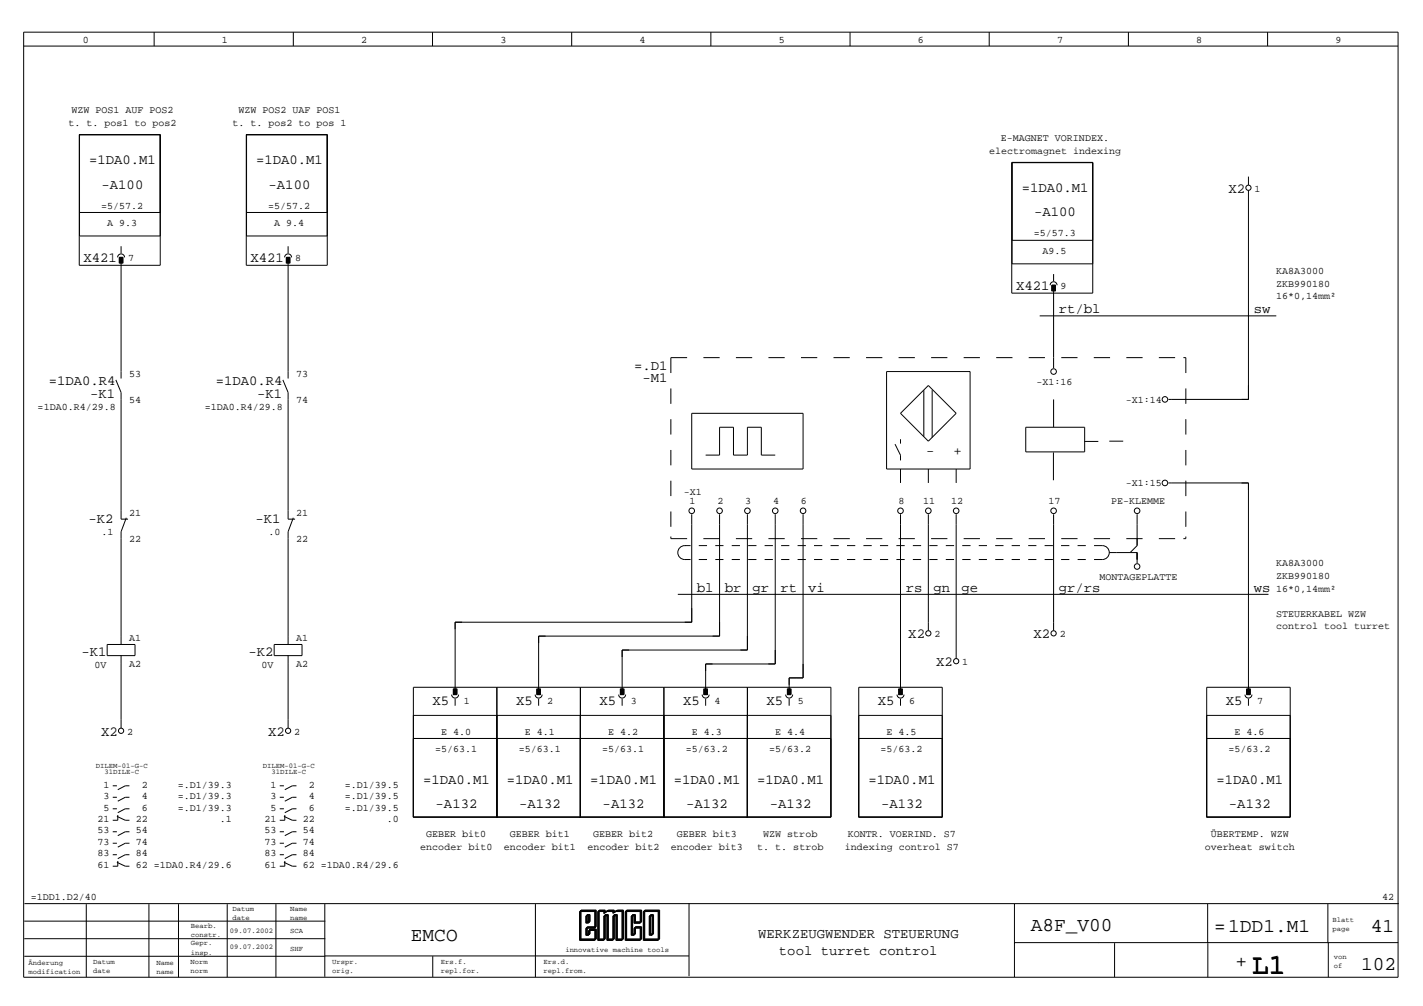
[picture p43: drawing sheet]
<svg xmlns="http://www.w3.org/2000/svg" width="297mm" height="210mm" viewBox="0 0 297 210" stroke-linecap="round" stroke-linejoin="round" font-family="sans-serif">
<defs><g id="words">
<text font-size="5.8" x="261.3" y="203.1">L1</text>
<g font-size="4.1">
<text x="85.8" y="196.3">EMCO</text>
<text x="215.2" y="194.4">A8F_V00</text>
<text x="253.4" y="194.5">=1DD1.M1</text>
<text x="286.2" y="194.4">41</text>
<text x="257.9" y="201.8">+</text>
<text x="284.1" y="202.4">102</text>
</g>
<g font-size="2.9">
<text x="18.6" y="34.3">=1DA0.M1</text>
<text x="53.5" y="34.3">=1DA0.M1</text>
<text x="21.2" y="39.4">-A100</text>
<text x="56.1" y="39.4">-A100</text>
<text x="213.3" y="40.1">=1DA0.M1</text>
<text x="256.4" y="40.2">X2</text>
<text x="215.9" y="45.2">-A100</text>
<text x="17.4" y="54.8">X421</text>
<text x="52.3" y="54.8">X421</text>
<text x="212.1" y="60.6">X421</text>
<text x="221" y="65.4">rt/bl</text>
<text x="261.7" y="65.4">sw</text>
<text x="132.4" y="77.2">=.D1</text>
<text x="10.2" y="80.4">=1DA0.R4</text>
<text x="18.8" y="83">-K1</text>
<text x="45" y="80.4">=1DA0.R4</text>
<text x="53.7" y="83">-K1</text>
<text x="134.1" y="79.7">-M1</text>
<text x="193.3" y="95">-</text>
<text x="199" y="95">+</text>
<text x="18.5" y="109.1">-K2</text>
<text x="53.3" y="109.1">-K1</text>
<text x="145.5" y="123.5">bl</text>
<text x="151.3" y="123.5">br</text>
<text x="157.1" y="123.5">gr</text>
<text x="162.9" y="123.5">rt</text>
<text x="168.7" y="123.5">vi</text>
<text x="189.1" y="123.5">rs</text>
<text x="194.9" y="123.5">gn</text>
<text x="200.7" y="123.5">ge</text>
<text x="221" y="123.5">gr/rs</text>
<text x="261.7" y="123.5">ws</text>
<text x="17" y="136.9">-K1</text>
<text x="51.9" y="136.9">-K2</text>
<text x="189.6" y="133.2">X2</text>
<text x="215.8" y="133.2">X2</text>
<text x="195.4" y="139">X2</text>
<text x="90.3" y="147.1">X5</text>
<text x="107.7" y="147.1">X5</text>
<text x="125.1" y="147.1">X5</text>
<text x="142.6" y="147.1">X5</text>
<text x="160" y="147.1">X5</text>
<text x="183.3" y="147.1">X5</text>
<text x="255.9" y="147.1">X5</text>
<text x="21.1" y="153.5">X2</text>
<text x="56" y="153.5">X2</text>
<text x="88.3" y="163.6">=1DA0.M1</text>
<text x="105.8" y="163.6">=1DA0.M1</text>
<text x="123.2" y="163.6">=1DA0.M1</text>
<text x="140.6" y="163.6">=1DA0.M1</text>
<text x="158.1" y="163.6">=1DA0.M1</text>
<text x="181.3" y="163.6">=1DA0.M1</text>
<text x="253.9" y="163.6">=1DA0.M1</text>
<text x="90.9" y="168.6">-A132</text>
<text x="108.4" y="168.6">-A132</text>
<text x="125.8" y="168.6">-A132</text>
<text x="143.2" y="168.6">-A132</text>
<text x="160.7" y="168.6">-A132</text>
<text x="183.9" y="168.6">-A132</text>
<text x="256.5" y="168.6">-A132</text>
<text x="158.3" y="195.7">WERKZEUGWENDER STEUERUNG</text>
<text x="162.6" y="199.3">tool turret control</text>
</g>
<g font-size="2.1">
<text x="17.3" y="8.9">0</text>
<text x="46.3" y="8.9">1</text>
<text x="75.4" y="8.9">2</text>
<text x="104.4" y="8.9">3</text>
<text x="133.5" y="8.9">4</text>
<text x="162.6" y="8.9">5</text>
<text x="191.6" y="8.9">6</text>
<text x="220.7" y="8.9">7</text>
<text x="249.7" y="8.9">8</text>
<text x="278.8" y="8.9">9</text>
<text x="14.9" y="23.6">WZW POS1 AUF POS2</text>
<text x="49.8" y="23.6">WZW POS2 UAF POS1</text>
<text x="14.3" y="26.2">t. t. pos1 to pos2</text>
<text x="48.5" y="26.2">t. t. pos2 to pos 1</text>
<text x="208.9" y="29.4">E-MAGNET VORINDEX.</text>
<text x="206.5" y="32.1">electromagnet indexing</text>
<text x="261.9" y="40">1</text>
<text x="21.1" y="43.5">=5/57.2</text>
<text x="22.4" y="47.2">A 9.3</text>
<text x="56" y="43.5">=5/57.2</text>
<text x="57.2" y="47.2">A 9.4</text>
<text x="215.8" y="49.3">=5/57.3</text>
<text x="217.6" y="53">A9.5</text>
<text x="26.7" y="54.5">7</text>
<text x="61.6" y="54.5">8</text>
<text x="266.4" y="57.2">KA8A3000</text>
<text x="266.4" y="59.8">ZKB990180</text>
<text x="221.4" y="60.3">9</text>
<text x="266.4" y="62.4">16*0,14mm²</text>
<text x="26.9" y="78.6">53</text>
<text x="26.9" y="84">54</text>
<text x="61.8" y="78.6">73</text>
<text x="61.8" y="84">74</text>
<text x="216.4" y="80.4">-X1:16</text>
<text x="235" y="84">-X1:14</text>
<text x="7.9" y="85.5">=1DA0.R4/29.8</text>
<text x="42.7" y="85.5">=1DA0.R4/29.8</text>
<text x="235" y="101.4">-X1:15</text>
<text x="26.9" y="107.7">21</text>
<text x="61.8" y="107.7">21</text>
<text x="142.7" y="103.3">-X1</text>
<text x="144" y="105.1">1</text>
<text x="149.8" y="105.1">2</text>
<text x="155.6" y="105.1">3</text>
<text x="161.4" y="105.1">4</text>
<text x="167.2" y="105.1">6</text>
<text x="187.5" y="105.1">8</text>
<text x="192.7" y="105.1">11</text>
<text x="198.5" y="105.1">12</text>
<text x="218.9" y="105.1">17</text>
<text x="232" y="105.1">PE-KLEMME</text>
<text x="21.2" y="111.7">.1</text>
<text x="26.9" y="113">22</text>
<text x="56" y="111.7">.0</text>
<text x="61.8" y="113">22</text>
<text x="266.4" y="118.2">KA8A3000</text>
<text x="229.5" y="121.1">MONTAGEPLATTE</text>
<text x="266.4" y="120.8">ZKB990180</text>
<text x="266.4" y="123.4">16*0,14mm²</text>
<text x="266.4" y="128.7">STEUERKABEL WZW</text>
<text x="266.4" y="131.3">control tool turret</text>
<text x="26.9" y="133.8">A1</text>
<text x="61.8" y="133.8">A1</text>
<text x="195.1" y="132.9">2</text>
<text x="221.2" y="132.9">2</text>
<text x="19.7" y="139.4">0V</text>
<text x="26.9" y="139.2">A2</text>
<text x="54.6" y="139.4">0V</text>
<text x="61.8" y="139.2">A2</text>
<text x="200.9" y="138.8">1</text>
<text x="96.8" y="146.9">1</text>
<text x="114.2" y="146.9">2</text>
<text x="131.7" y="146.9">3</text>
<text x="149.1" y="146.9">4</text>
<text x="166.5" y="146.9">5</text>
<text x="189.8" y="146.9">6</text>
<text x="262.4" y="146.9">7</text>
<text x="26.5" y="153.3">2</text>
<text x="61.4" y="153.3">2</text>
<text x="92.1" y="153.3">E 4.0</text>
<text x="109.5" y="153.3">E 4.1</text>
<text x="127" y="153.3">E 4.2</text>
<text x="144.4" y="153.3">E 4.3</text>
<text x="161.8" y="153.3">E 4.4</text>
<text x="185.1" y="153.3">E 4.5</text>
<text x="257.7" y="153.3">E 4.6</text>
<text x="90.8" y="156.9">=5/63.1</text>
<text x="108.3" y="156.9">=5/63.1</text>
<text x="125.7" y="156.9">=5/63.1</text>
<text x="143.1" y="156.9">=5/63.2</text>
<text x="160.6" y="156.9">=5/63.2</text>
<text x="183.8" y="156.9">=5/63.2</text>
<text x="256.4" y="156.9">=5/63.2</text>
<text x="21.6" y="164.3">1</text>
<text x="21.6" y="166.7">3</text>
<text x="29.6" y="164.3">2</text>
<text x="29.6" y="166.7">4</text>
<text x="37.1" y="164.3">=.D1/39.3</text>
<text x="37.1" y="166.7">=.D1/39.3</text>
<text x="56.4" y="164.3">1</text>
<text x="56.4" y="166.7">3</text>
<text x="64.4" y="164.3">2</text>
<text x="64.4" y="166.7">4</text>
<text x="72" y="164.3">=.D1/39.5</text>
<text x="72" y="166.7">=.D1/39.5</text>
<text x="20.3" y="171.5">21</text>
<text x="20.3" y="173.9">53</text>
<text x="21.6" y="169.1">5</text>
<text x="28.3" y="171.5">22</text>
<text x="28.3" y="173.9">54</text>
<text x="29.6" y="169.1">6</text>
<text x="37.1" y="169.1">=.D1/39.3</text>
<text x="45.9" y="171.5">.1</text>
<text x="55.2" y="171.5">21</text>
<text x="55.2" y="173.9">53</text>
<text x="56.4" y="169.1">5</text>
<text x="63.2" y="171.5">22</text>
<text x="63.2" y="173.9">54</text>
<text x="64.4" y="169.1">6</text>
<text x="72" y="169.1">=.D1/39.5</text>
<text x="80.7" y="171.5">.0</text>
<text x="20.3" y="176.3">73</text>
<text x="20.3" y="178.7">83</text>
<text x="28.3" y="176.3">74</text>
<text x="28.3" y="178.7">84</text>
<text x="55.2" y="176.3">73</text>
<text x="55.2" y="178.7">83</text>
<text x="63.2" y="176.3">74</text>
<text x="63.2" y="178.7">84</text>
<text x="87.7" y="177.3">encoder bit0</text>
<text x="89" y="174.7">GEBER bit0</text>
<text x="105.2" y="177.3">encoder bit1</text>
<text x="106.4" y="174.7">GEBER bit1</text>
<text x="122.6" y="177.3">encoder bit2</text>
<text x="123.8" y="174.7">GEBER bit2</text>
<text x="140" y="177.3">encoder bit3</text>
<text x="141.3" y="174.7">GEBER bit3</text>
<text x="158.1" y="177.3">t. t. strob</text>
<text x="159.3" y="174.7">WZW strob</text>
<text x="176.4" y="177.3">indexing control S7</text>
<text x="177" y="174.7">KONTR. VOERIND. S7</text>
<text x="251.5" y="177.3">overheat switch</text>
<text x="252.7" y="174.7">ÜBERTEMP. WZW</text>
<text x="20.3" y="181.1">61</text>
<text x="28.3" y="181.1">62 =1DA0.R4/29.6</text>
<text x="55.2" y="181.1">61</text>
<text x="63.2" y="181.1">62 =1DA0.R4/29.6</text>
<text x="6.4" y="187.9">=1DD1.D2/40</text>
<text x="288.5" y="187.9">42</text>
</g>
<g font-size="1.5">
<text x="20" y="160.3">DILEM-01-G-C</text>
<text x="21.8" y="161.6">31DILE-C</text>
<text x="54.9" y="160.3">DILEM-01-G-C</text>
<text x="56.7" y="161.6">31DILE-C</text>
<text x="48.6" y="190">Datum</text>
<text x="48.6" y="191.9">date</text>
<text x="60.5" y="190">Name</text>
<text x="60.5" y="191.9">name</text>
<text x="39.8" y="193.6">Bearb.</text>
<text x="39.8" y="195.5">constr.</text>
<text x="39.8" y="197.3">Gepr.</text>
<text x="48" y="194.6">09.07.2002</text>
<text x="60.6" y="194.7">SCA</text>
<text x="278.2" y="192.3">Blatt</text>
<text x="278.2" y="194.2">page</text>
<text x="5.9" y="201.3">Änderung</text>
<text x="5.9" y="203.2">modification</text>
<text x="19.4" y="201.2">Datum</text>
<text x="19.4" y="203.1">date</text>
<text x="32.6" y="201.3">Name</text>
<text x="32.6" y="203.2">name</text>
<text x="39.7" y="201.2">Norm</text>
<text x="39.7" y="203.1">norm</text>
<text x="39.8" y="199.2">insp.</text>
<text x="48" y="198">09.07.2002</text>
<text x="60.6" y="198.5">SHF</text>
<text x="69.3" y="201.2">Urspr.</text>
<text x="69.3" y="203.1">orig.</text>
<text x="92" y="201.1">Ers.f.</text>
<text x="92" y="203">repl.for.</text>
<text x="113.5" y="201.2">Ers.d.</text>
<text x="113.5" y="203.1">repl.from.</text>
<text x="118" y="198.6">innovative machine tools</text>
<text x="278.4" y="200.1">von</text>
<text x="278.4" y="202">of</text>
</g>
</g></defs>
<g fill="none" stroke="#000" stroke-width=".21">
<path d="M4.9 9.6h286.9M4.9 6.7h286.9v197.2h-286.9zM32.2 6.7v2.9M61.2 6.7v2.9M90.3 6.7v2.9M119.3 6.7v2.9M148.4 6.7v2.9M177.4 6.7v2.9M206.5 6.7v2.9M235.5 6.7v2.9M264.6 6.7v2.9M16.5 28.1h16.9v27.3h-16.9z"/>
<path d="M16.6 28.1v21.1h16.8M16.6 28.1h16.8M51.4 28.1h16.9v27.3h-16.9zM51.5 28.1v21.1h16.8M51.5 28.1h16.8M211.2 33.9h16.9v27.3h-16.9zM211.3 33.9v21.1h16.8M211.3 33.9h16.8M260.6 36.9v1.7M260.6 39.8v43.5h-16.7M16.6 44.3h16.8M24.5 53.7a.73 .73 0 0 1 .8-.7 .73 .73 0 0 1 .7 .7"/>
<path d="M24.9 53.7h.7v1.2h-.7zM25.3 51.4v1.4M25.3 54.3v24.7M51.5 44.3h16.8M59.4 53.7a.73 .73 0 0 1 .7-.7 .73 .73 0 0 1 .8 .7M59.8 53.7h.7v1.2h-.7zM60.1 51.4v1.4M60.1 54.3v24.7M211.3 50.1h16.8M219.2 59.5a.73 .73 0 0 1 .7-.7 .73 .73 0 0 1 .8 .7M219.6 59.5h.7v1.2h-.7zM219.9 57.2v1.4"/>
<path d="M24.2 79.3l1.1 2.6v26.4h1.4M59 79.3l1.1 2.6v26.4h1.5M143.4 74.6h-3.4v3.2M146.8 74.6h3.4M153.6 74.6h3.4M160.4 74.6h3.4M167.2 74.6h3.4M174 74.6h3.4M180.8 74.6h3.4M185.1 77.5h17.4v20.4h-17.4zM187.6 74.6h3.4M194.4 74.6h3.4"/>
<path d="M201.2 74.6h3.3M207.9 74.6h3.4M214.7 74.6h3.4M217 65.9h49.4M219.9 60.1v16.7M221.5 74.6h3.4M228.3 74.6h3.4M235.1 74.6h3.4M241.9 74.6h3.4M247 74.6h.5v3.2M140 81v3.3M140 87.5v3.2"/>
<path d="M140 93.9v3.2M144.4 86.2h23.2v11.7h-23.2zM147.3 95h2.9v-5.9h2.9v5.9h2.9v-5.9h2.9v5.9h2.9M186.8 92.7l1.2 2.3v1.1M188 91.7v.9M188 97.9v2.9M188 86.2l5.8-5.8 5.8 5.8-5.8 5.9zM192.8 81.4v9.7M193.8 97.9v2.9M194.6 81.4v9.9M199.6 97.9v2.9M214.1 89.1h12.3v5.2h-12.3z"/>
<path d="M219.9 94.4v5.8M219.9 83.3v5.8M226.4 92.1h2.9M231.6 92.1h2.9M247.5 81v3.3M247.5 87.5v3.2M247.5 93.9v3.2M26.4 108l-1.1 2.9v23.6M61.2 108l-1.1 2.9v23.6M140 100.3v3.2M140 106.7v3.2M140 112v.4h3.4"/>
<path d="M144.2 113.8a2.22 2.22 0 0 0-2.4 .6 1.45 1.45 0 0 0-.2 1.6 1.45 1.45 0 0 0 1.3 .7h1.3M144.4 107.3v22.5h-49.4v14.5M145.9 116.7h1.7M145.9 113.8h1.7M146.8 112.4h3.4M149.3 116.7h1.7M149.3 113.8h1.7M150.2 107.3v25.4h-37.8v11.6M152.7 116.7h1.8M152.7 113.8h1.8M153.6 112.4h3.4M156 107.3v28.3h-26.1v8.7"/>
<path d="M156.2 116.7h1.7M156.2 113.8h1.7M159.6 116.7h1.7M159.6 113.8h1.7M160.4 112.4h3.4M161.8 107.3v31.2h-14.5v5.8M163.1 116.7h1.7M163.1 113.8h1.7M166.5 116.7h1.7M166.5 113.8h1.7M167.2 112.4h3.4M167.6 107.3v34.1h-2.9v2.9"/>
<path d="M169.9 116.7h1.7M169.9 113.8h1.7M173.4 116.7h1.7M173.4 113.8h1.7M174 112.4h3.4M176.8 116.7h1.7M176.8 113.8h1.7M180.2 116.7h1.8M180.2 113.8h1.8M180.8 112.4h3.4M183.7 116.7h1.7M183.7 113.8h1.7"/>
<path d="M187.1 116.7h1.7M187.1 113.8h1.7M187.6 112.4h3.4M188 107.3v37M190.6 116.7h1.7M190.6 113.8h1.7M193.8 107.3v24.3M194 116.7h1.7M194 113.8h1.7M194.4 112.4h3.4M197.4 116.7h1.8M197.4 113.8h1.8"/>
<path d="M199.6 107.3v30.1M200.9 116.7h1.7M200.9 113.8h1.7M201.2 112.4h3.3M204.3 116.7h1.7M204.3 113.8h1.7M207.7 116.7h1.8M207.7 113.8h1.8M207.9 112.4h3.4M211.2 116.7h1.7M211.2 113.8h1.7M214.6 116.7h1.7"/>
<path d="M214.6 113.8h1.7M214.7 112.4h3.4M218.1 116.7h1.7M218.1 113.8h1.7M219.9 107.3v24.3M221.5 116.7h1.7M221.5 113.8h1.7M221.5 112.4h3.4M224.9 116.7h1.7M224.9 113.8h1.7M228.3 112.4h3.4M228.4 113.8h1.7a1.45 1.45 0 0 1 1.5 1.5 1.45 1.45 0 0 1-1.5 1.4h-1.7"/>
<path d="M231.6 115.3h5.8v2.2M235.1 112.4h3.4M237.4 107.3v6.5l-1.5 1.5M241.9 112.4h3.4M243.9 100.8h16.7v43.5M247.5 112v.4h-.5M247.5 100.3v3.2M247.5 106.7v3.2M22.4 134.5h5.8v2.3h-5.8zM25.3 136.8v15.1M57.2 134.5h5.8v2.3h-5.8zM60.1 136.8v15.1"/>
<path d="M141.5 124h123.3M86.3 154.1h87.1M86.3 143.4h87.1v27.1h-87.1zM86.3 149.3h87.1M94.3 144.9a.73 .73 0 0 0 .7 .8 .73 .73 0 0 0 .7-.8M94.6 143.8h.8v1.1h-.8zM95 145.8v1.5M103.7 154.1v16.4M103.7 143.4v27.1M111.7 144.9a.73 .73 0 0 0 .7 .8 .73 .73 0 0 0 .8-.8M112.1 143.8h.7v1.1h-.7zM112.4 145.8v1.5"/>
<path d="M121.1 154.1v16.4M121.2 143.4v27.1M129.1 144.9a.73 .73 0 0 0 .8 .8 .73 .73 0 0 0 .7-.8M129.5 143.8h.7v1.1h-.7zM129.9 145.8v1.5M138.6 154.1v16.4M138.6 143.4v27.1M146.6 144.9a.73 .73 0 0 0 .7 .8 .73 .73 0 0 0 .7-.8M146.9 143.8h.8v1.1h-.8zM147.3 145.8v1.5M156 154.1v16.4M156 143.4v27.1"/>
<path d="M164 144.9a.73 .73 0 0 0 .7 .8 .73 .73 0 0 0 .8-.8M164.4 143.8h.7v1.1h-.7zM164.7 145.8v1.5M179.2 154.1h17.5M179.3 149.3h17.4M179.3 143.4h17.4v27.1h-17.5zM187.2 144.9a.73 .73 0 0 0 .8 .8 .73 .73 0 0 0 .7-.8M187.6 143.8h.7v1.1h-.7zM188 145.8v1.5M251.9 149.3h17.4M259.9 144.9a.73 .73 0 0 0 .7 .8 .73 .73 0 0 0 .7-.8M260.2 143.8h.8v1.1h-.8z"/>
<path d="M260.6 145.8v1.5M269.3 154.1h-17.4v16.4h17.4v-27.1h-17.4v27.1M23.5 164h.9M23.5 166.4h.9M23.5 168.8h.9M23.5 173.5h.9M23.5 175.9h.9M23.5 178.3h.9M24.4 170.3l1.7 .8h.9M24.4 179.9l1.7 .8h.9M24.6 170.1v1h-1.1M24.6 179.6v1.1h-1.1"/>
<path d="M27 164h-.9l-1.5 .8M27 166.4h-.9l-1.5 .8M27 168.8h-.9l-1.5 .8M27 173.5h-.9l-1.5 .9M27 175.9h-.9l-1.5 .9M27 178.3h-.9l-1.5 .9M58.4 164h.9M58.4 166.4h.9M58.4 168.8h.9M58.4 173.5h.9M58.4 175.9h.9M58.4 178.3h.9"/>
<path d="M59.3 170.3l1.7 .8h.9M59.3 179.9l1.7 .8h.9M59.4 170.1v1h-1M59.4 179.6v1.1h-1M61.9 164h-.9l-1.6 .8M61.9 166.4h-.9l-1.6 .8M61.9 168.8h-.9l-1.6 .8M61.9 173.5h-.9l-1.6 .9M61.9 175.9h-.9l-1.6 .9M61.9 178.3h-.9l-1.6 .9M5.1 192.2h62.8M5.1 195.9h62.8"/>
<path d="M5.1 199.5h62.8M5.1 188.5h286.9M18 188.7v15.2M31.1 188.7v15.2M37.3 188.7v15.2M47.4 188.7v15.2M57.6 188.7v15.2M67.8 188.6v15.2M67.8 199.5h76M90.3 199.5v4.4M111.8 188.6v15.3M121 190.2h3.1v3.5h-1.8v1.5h.6v-1.1h1.3v2.1h-3.2z"/>
<path d="M121.1 190.1h3.1v3.5h-1.8v1.5h.5v-1.1h1.4v2.1h-3.2zM121.1 190h3.2v3.5h-1.9v1.5h.6v-1h1.3v2.1h-3.2zM121.2 190h3.2v3.4h-1.9v1.5h.6v-1h1.3v2.1h-3.2zM121.3 189.9h3.2v3.5h-1.9v1.5h.6v-1.1h1.3v2.1h-3.2zM122.3 191.1h.6v1.5h-.6zM122.4 191h.5v1.5h-.5zM122.4 191h.6v1.4h-.6zM122.5 190.9h.6v1.5h-.6zM122.6 190.8h.6v1.5h-.6zM124.8 190.2h1.2v.4l.7-.4h1.2v.4l.7-.4h1.2v6h-1.2v-5.1h-.7v5.1h-1.2v-5.1h-.7v5.1h-1.2zM126.8 190.1h1.2v.4l.7-.5h1.3v6.1h-1.3v-5.1h-.6v5.1h-1.3v-5.1h-.6v5.1h-1.3v-6.1h1.3v.5M126.9 190h1.3v.3l.7-.4h1.2v6h-1.2v-5.1h-.7v5.1h-1.2v-5.1h-.7v5.1h-1.2v-6h1.2v.4"/>
<path d="M128.6 190.1h1.3v6h-1.3v-5.1h-.6v5.1h-1.2v-5.1h-.7v5.1h-1.2v-6h1.2v.4l.7-.5h1.3v.4M128.8 190h1.3v6h-1.3v-5.1h-.6v5.1h-1.3v-5.1h-.6v5.1h-1.3v-6h1.3v.4l.7-.5h1.2v.4M130.5 190.2h3.1v2.4h-1.3v-1.5h-.5v4.1h.5v-1.5h1.3v2.5h-3.1zM130.6 190.1h3.1v2.5h-1.3v-1.6h-.6v4.1h.6v-1.5h1.3v2.5h-3.1zM130.7 190h3.1v2.5h-1.3v-1.5h-.6v4h.6v-1.5h1.3v2.6h-3.1zM130.7 190h3.2v2.4h-1.3v-1.5h-.6v4h.6v-1.5h1.3v2.6h-3.2zM130.8 189.9h3.1v2.4h-1.3v-1.5h-.5v4.1h.5v-1.5h1.3v2.5h-3.1zM134.3 190.2h3.1v6h-3.1zM134.4 190.1h3.1v6h-3.1zM134.4 190h3.1v6.1h-3.1zM134.5 190h3.1v6h-3.1zM134.6 189.9h3.1v6h-3.1z"/>
<path d="M135.5 191.1h.6v4.1h-.6zM135.6 191h.6v4.1h-.6zM135.7 191h.6v4h-.6zM135.7 190.9h.6v4h-.6zM135.8 190.8h.6v4h-.6zM143.8 188.4v15.3M211.8 188.6v15.3M211.8 196.7h80.1M232.7 196.8v7.1M252.1 188.6v15.3M277.2 188.6v8.1M277.3 196.7v7.2"/>
<circle cx="260.6" cy="39.2" r=".54"/>
<circle cx="219.9" cy="77.5" r=".58"/>
<circle cx="243.2" cy="83.3" r=".58"/>
<circle cx="144.4" cy="106.6" r=".58"/>
<circle cx="150.2" cy="106.6" r=".58"/>
<circle cx="156" cy="106.6" r=".58"/>
<circle cx="161.8" cy="106.6" r=".58"/>
<circle cx="167.6" cy="106.6" r=".58"/>
<circle cx="188" cy="106.6" r=".58"/>
<circle cx="193.8" cy="106.6" r=".58"/>
<circle cx="199.6" cy="106.6" r=".58"/>
<circle cx="219.9" cy="106.6" r=".58"/>
<circle cx="237.4" cy="118.2" r=".58"/>
<circle cx="237.4" cy="106.6" r=".58"/>
<circle cx="243.2" cy="100.8" r=".58"/>
<circle cx="193.8" cy="132.1" r=".54"/>
<circle cx="199.6" cy="138" r=".54"/>
<circle cx="219.9" cy="132.1" r=".54"/>
<circle cx="25.3" cy="152.5" r=".54"/>
<circle cx="60.1" cy="152.5" r=".54"/>
</g>
<path d="M24.9 53.7h.7v1.2h-.7zM59.8 53.7h.7v1.2h-.7zM219.6 59.5h.7v1.2h-.7zM94.6 143.8h.8v1.1h-.8zM112.1 143.8h.7v1.1h-.7zM129.5 143.8h.7v1.1h-.7zM146.9 143.8h.8v1.1h-.8zM164.4 143.8h.7v1.1h-.7zM187.6 143.8h.7v1.1h-.7zM260.2 143.8h.8v1.1h-.8z" fill="#000" stroke="#000" stroke-width=".21"/>
<use href="#words"/>
</svg>
